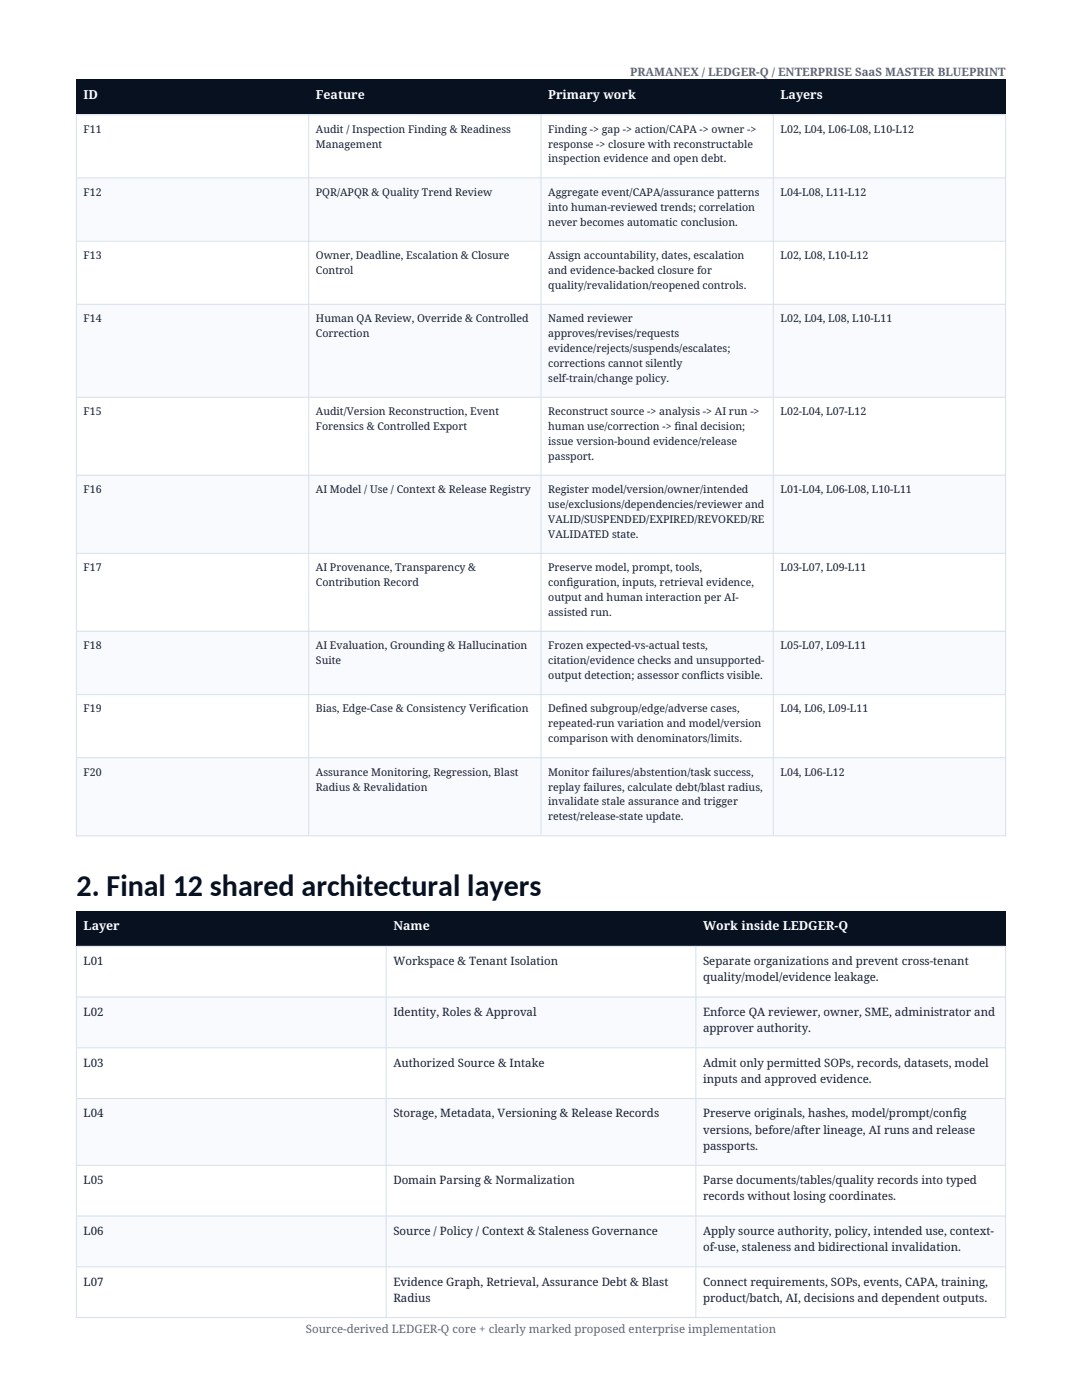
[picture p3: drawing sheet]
<svg xmlns="http://www.w3.org/2000/svg" width="216mm" height="279mm" viewBox="0 0 216 279" stroke-linecap="round" stroke-linejoin="round" font-family="sans-serif">
<defs><g id="words">
<text font-size="6" fill="#08111f" x="15.3" y="178.9">2. Final 12 shared architectural layers</text>
<g font-size="2.5" fill="#fff">
<text x="16.7" y="19.7">ID</text>
<text x="63" y="19.7">Feature</text>
<text x="109.4" y="19.7">Primary work</text>
<text x="155.8" y="19.7">Layers</text>
<text x="16.7" y="185.7">Layer</text>
<text x="78.5" y="185.7">Name</text>
<text x="140.3" y="185.7">Work inside LEDGER-Q</text>
</g>
<g font-size="2.3" fill="#5b667a">
<text x="125.7" y="15.2">PRAMANEX / LEDGER-Q / ENTERPRISE SaaS MASTER BLUEPRINT</text>
<text x="61" y="266">Source-derived LEDGER-Q core + clearly marked proposed enterprise implementation</text>
</g>
<g font-size="2.3" fill="#172033">
<text x="16.7" y="192.6">L01</text>
<text x="78.5" y="192.6">Workspace &amp; Tenant Isolation</text>
<text x="140.3" y="192.6">Separate organizations and prevent cross-tenant</text>
<text x="140.3" y="195.8">quality/model/evidence leakage.</text>
<text x="16.7" y="202.8">L02</text>
<text x="78.5" y="202.8">Identity, Roles &amp; Approval</text>
<text x="140.3" y="202.8">Enforce QA reviewer, owner, SME, administrator and</text>
<text x="140.3" y="206">approver authority.</text>
<text x="16.7" y="212.9">L03</text>
<text x="78.5" y="212.9">Authorized Source &amp; Intake</text>
<text x="140.3" y="212.9">Admit only permitted SOPs, records, datasets, model</text>
<text x="140.3" y="216.1">inputs and approved evidence.</text>
<text x="16.7" y="223">L04</text>
<text x="78.5" y="223">Storage, Metadata, Versioning &amp; Release Records</text>
<text x="140.3" y="223">Preserve originals, hashes, model/prompt/conf</text>
<text x="140.3" y="226.2">versions, before/after lineage, AI runs and release</text>
<text x="190.2" y="223">ig</text>
<text x="140.3" y="229.4">passports.</text>
<text x="16.7" y="236.3">L05</text>
<text x="78.5" y="236.3">Domain Parsing &amp; Normalization</text>
<text x="140.3" y="236.3">Parse documents/tables/quality records into typed</text>
<text x="140.3" y="239.6">records without losing coordinates.</text>
<text x="16.7" y="246.5">L06</text>
<text x="78.5" y="246.5">Source / Policy / Context &amp; Staleness Governance</text>
<text x="140.3" y="246.5">Apply source authority, policy, intended use, context-</text>
<text x="140.3" y="249.7">of-use, staleness and bidirectional invalidation.</text>
<text x="16.7" y="256.6">L07</text>
<text x="78.5" y="256.6">Evidence Graph, Retrieval, Assurance Debt &amp; Blast</text>
<text x="140.3" y="256.6">Connect requirements, SOPs, events, CAPA, training,</text>
<text x="78.5" y="259.8">Radius</text>
<text x="140.3" y="259.8">product/batch, AI, decisions and dependent outputs.</text>
</g>
<g font-size="2.1" fill="#172033">
<text x="16.7" y="26.5">F11</text>
<text x="63" y="26.5">Audit / Inspection Finding &amp; Readiness</text>
<text x="63" y="29.4">Management</text>
<text x="109.4" y="26.5">Finding -&gt; gap -&gt; action/CAPA -&gt; owner -&gt;</text>
<text x="109.4" y="29.4">response -&gt; closure with reconstructable</text>
<text x="155.8" y="26.5">L02, L04, L06-L08, L10-L12</text>
<text x="109.4" y="32.4">inspection evidence and open debt.</text>
<text x="16.7" y="39.1">F12</text>
<text x="63" y="39.1">PQR/APQR &amp; Quality Trend Review</text>
<text x="109.4" y="39.1">Aggregate event/CAPA/assurance patterns</text>
<text x="155.8" y="39.1">L04-L08, L11-L12</text>
<text x="109.4" y="42.1">into human-reviewed trends; correlation</text>
<text x="109.4" y="45">never becomes automatic conclusion.</text>
<text x="16.7" y="51.7">F13</text>
<text x="63" y="51.7">Owner, Deadline, Escalation &amp; Closure</text>
<text x="109.4" y="51.7">Assign accountability, dates, escalation</text>
<text x="155.8" y="51.7">L02, L08, L10-L12</text>
<text x="63" y="54.7">Control</text>
<text x="109.4" y="54.7">and evidence-backed closure for</text>
<text x="109.4" y="57.6">quality/revalidation/reopened controls.</text>
<text x="16.7" y="64.3">F14</text>
<text x="63" y="64.3">Human QA Review, Override &amp; Controlled</text>
<text x="109.4" y="64.3">Named reviewer</text>
<text x="155.8" y="64.3">L02, L04, L08, L10-L11</text>
<text x="63" y="67.3">Correction</text>
<text x="109.4" y="67.3">approves/revises/requests</text>
<text x="109.4" y="70.2">evidence/rejects/suspends/escalates;</text>
<text x="109.4" y="73.2">corrections cannot silently</text>
<text x="109.4" y="76.2">self-train/change policy.</text>
<text x="16.7" y="82.8">F15</text>
<text x="63" y="82.8">Audit/Version Reconstruction, Event</text>
<text x="109.4" y="82.8">Reconstruct source -&gt; analysis -&gt; AI run -&gt;</text>
<text x="155.8" y="82.8">L02-L04, L07-L12</text>
<text x="63" y="85.8">Forensics &amp; Controlled Export</text>
<text x="109.4" y="85.8">human use/correction -&gt; f</text>
<text x="109.4" y="88.8">issue version-bound evidence/release</text>
<text x="134.6" y="85.8">inal decision;</text>
<text x="109.4" y="91.7">passport.</text>
<text x="16.7" y="98.4">F16</text>
<text x="63" y="98.4">AI Model / Use / Context &amp; Release Registry</text>
<text x="109.4" y="98.4">Register model/version/owner/intended</text>
<text x="109.4" y="101.4">use/exclusions/dependencies/reviewer and</text>
<text x="155.8" y="98.4">L01-L04, L06-L08, L10-L11</text>
<text x="109.4" y="104.4">VALID/SUSPENDED/EXPIRED/REVOKED/RE</text>
<text x="109.4" y="107.3">VALIDATED state.</text>
<text x="16.7" y="114">F17</text>
<text x="63" y="114">AI Provenance, Transparency &amp;</text>
<text x="63" y="117">Contribution Record</text>
<text x="109.4" y="114">Preserve model, prompt, tools,</text>
<text x="109.4" y="117">conf</text>
<text x="109.4" y="119.9">output and human interaction per AI-</text>
<text x="113" y="117">iguration, inputs, retrieval evidence,</text>
<text x="155.8" y="114">L03-L07, L09-L11</text>
<text x="109.4" y="122.9">assisted run.</text>
<text x="16.7" y="129.6">F18</text>
<text x="63" y="129.6">AI Evaluation, Grounding &amp; Hallucination</text>
<text x="109.4" y="129.6">Frozen expected-vs-actual tests,</text>
<text x="155.8" y="129.6">L05-L07, L09-L11</text>
<text x="63" y="132.5">Suite</text>
<text x="109.4" y="132.5">citation/evidence checks and unsupported-</text>
<text x="109.4" y="135.5">output detection; assessor conf</text>
<text x="139.7" y="135.5">licts visible.</text>
<text x="16.7" y="142.2">F19</text>
<text x="63" y="142.2">Bias, Edge-Case &amp; Consistency Verif</text>
<text x="97.8" y="142.2">ication</text>
<text x="109.4" y="142.2">Def</text>
<text x="112.1" y="142.2">ined subgroup/edge/adverse cases,</text>
<text x="155.8" y="142.2">L04, L06, L09-L11</text>
<text x="109.4" y="145.2">repeated-run variation and model/version</text>
<text x="109.4" y="148.1">comparison with denominators/limits.</text>
<text x="16.7" y="154.8">F20</text>
<text x="63" y="154.8">Assurance Monitoring, Regression, Blast</text>
<text x="109.4" y="154.8">Monitor failures/abstention/task success,</text>
<text x="155.8" y="154.8">L04, L06-L12</text>
<text x="63" y="157.8">Radius &amp; Revalidation</text>
<text x="109.4" y="157.8">replay failures, calculate debt/blast radius,</text>
<text x="109.4" y="160.7">invalidate stale assurance and trigger</text>
<text x="109.4" y="163.7">retest/release-state update.</text>
</g>
</g></defs>
<g fill="#08111f">
<path d="M15.2 15.8h46.4v7h-46.4z" fill-rule="evenodd"/>
<path d="M61.6 15.8h46.3v7h-46.3z" fill-rule="evenodd"/>
<path d="M107.9 15.8h46.4v7h-46.4z" fill-rule="evenodd"/>
<path d="M154.3 15.8h46.3v7h-46.3z" fill-rule="evenodd"/>
</g>
<g fill="#fff">
<path d="M15.2 22.8h46.4v12.6h-46.4z" fill-rule="evenodd"/>
<path d="M61.6 22.8h46.3v12.6h-46.3z" fill-rule="evenodd"/>
<path d="M107.9 22.8h46.4v12.6h-46.4z" fill-rule="evenodd"/>
<path d="M154.3 22.8h46.3v12.6h-46.3z" fill-rule="evenodd"/>
</g>
<g fill="#f8fafd">
<path d="M15.2 35.4h46.4v12.6h-46.4z" fill-rule="evenodd"/>
<path d="M61.6 35.4h46.3v12.6h-46.3z" fill-rule="evenodd"/>
<path d="M107.9 35.4h46.4v12.6h-46.4z" fill-rule="evenodd"/>
<path d="M154.3 35.4h46.3v12.6h-46.3z" fill-rule="evenodd"/>
</g>
<g fill="#fff">
<path d="M15.2 48h46.4v12.6h-46.4z" fill-rule="evenodd"/>
<path d="M61.6 48h46.3v12.6h-46.3z" fill-rule="evenodd"/>
<path d="M107.9 48h46.4v12.6h-46.4z" fill-rule="evenodd"/>
<path d="M154.3 48h46.3v12.6h-46.3z" fill-rule="evenodd"/>
</g>
<g fill="#f8fafd">
<path d="M15.2 60.6h46.4v18.6h-46.4z" fill-rule="evenodd"/>
<path d="M61.6 60.6h46.3v18.6h-46.3z" fill-rule="evenodd"/>
<path d="M107.9 60.6h46.4v18.6h-46.4z" fill-rule="evenodd"/>
<path d="M154.3 60.6h46.3v18.6h-46.3z" fill-rule="evenodd"/>
</g>
<g fill="#fff">
<path d="M15.2 79.2h46.4v15.5h-46.4z" fill-rule="evenodd"/>
<path d="M61.6 79.2h46.3v15.5h-46.3z" fill-rule="evenodd"/>
<path d="M107.9 79.2h46.4v15.5h-46.4z" fill-rule="evenodd"/>
<path d="M154.3 79.2h46.3v15.5h-46.3z" fill-rule="evenodd"/>
</g>
<g fill="#f8fafd">
<path d="M15.2 94.8h46.4v15.5h-46.4z" fill-rule="evenodd"/>
<path d="M61.6 94.8h46.3v15.5h-46.3z" fill-rule="evenodd"/>
<path d="M107.9 94.8h46.4v15.5h-46.4z" fill-rule="evenodd"/>
<path d="M154.3 94.8h46.3v15.5h-46.3z" fill-rule="evenodd"/>
</g>
<g fill="#fff">
<path d="M15.2 110.3h46.4v15.6h-46.4z" fill-rule="evenodd"/>
<path d="M61.6 110.3h46.3v15.6h-46.3z" fill-rule="evenodd"/>
<path d="M107.9 110.3h46.4v15.6h-46.4z" fill-rule="evenodd"/>
<path d="M154.3 110.3h46.3v15.6h-46.3z" fill-rule="evenodd"/>
</g>
<g fill="#f8fafd">
<path d="M15.2 125.9h46.4v12.6h-46.4z" fill-rule="evenodd"/>
<path d="M61.6 125.9h46.3v12.6h-46.3z" fill-rule="evenodd"/>
<path d="M107.9 125.9h46.4v12.6h-46.4z" fill-rule="evenodd"/>
<path d="M154.3 125.9h46.3v12.6h-46.3z" fill-rule="evenodd"/>
</g>
<g fill="#fff">
<path d="M15.2 138.5h46.4v12.6h-46.4z" fill-rule="evenodd"/>
<path d="M61.6 138.5h46.3v12.6h-46.3z" fill-rule="evenodd"/>
<path d="M107.9 138.5h46.4v12.6h-46.4z" fill-rule="evenodd"/>
<path d="M154.3 138.5h46.3v12.6h-46.3z" fill-rule="evenodd"/>
</g>
<g fill="#f8fafd">
<path d="M15.2 151.1h46.4v15.6h-46.4z" fill-rule="evenodd"/>
<path d="M61.6 151.1h46.3v15.6h-46.3z" fill-rule="evenodd"/>
<path d="M107.9 151.1h46.4v15.6h-46.4z" fill-rule="evenodd"/>
<path d="M154.3 151.1h46.3v15.6h-46.3z" fill-rule="evenodd"/>
</g>
<g fill="#08111f">
<path d="M15.2 181.8h61.8v7h-61.8z" fill-rule="evenodd"/>
<path d="M77 181.8h61.8v7h-61.8z" fill-rule="evenodd"/>
<path d="M138.9 181.8h61.7v7h-61.7z" fill-rule="evenodd"/>
</g>
<g fill="#fff">
<path d="M15.2 188.8h61.8v10.1h-61.8z" fill-rule="evenodd"/>
<path d="M77 188.8h61.8v10.1h-61.8z" fill-rule="evenodd"/>
<path d="M138.9 188.8h61.7v10.1h-61.7z" fill-rule="evenodd"/>
</g>
<g fill="#f8fafd">
<path d="M15.2 198.9h61.8v10.1h-61.8z" fill-rule="evenodd"/>
<path d="M77 198.9h61.8v10.1h-61.8z" fill-rule="evenodd"/>
<path d="M138.9 198.9h61.7v10.1h-61.7z" fill-rule="evenodd"/>
</g>
<g fill="#fff">
<path d="M15.2 209h61.8v10.1h-61.8z" fill-rule="evenodd"/>
<path d="M77 209h61.8v10.1h-61.8z" fill-rule="evenodd"/>
<path d="M138.9 209h61.7v10.1h-61.7z" fill-rule="evenodd"/>
</g>
<g fill="#f8fafd">
<path d="M15.2 219.1h61.8v13.4h-61.8z" fill-rule="evenodd"/>
<path d="M77 219.1h61.8v13.4h-61.8z" fill-rule="evenodd"/>
<path d="M138.9 219.1h61.7v13.4h-61.7z" fill-rule="evenodd"/>
</g>
<g fill="#fff">
<path d="M15.2 232.5h61.8v10.1h-61.8z" fill-rule="evenodd"/>
<path d="M77 232.5h61.8v10.1h-61.8z" fill-rule="evenodd"/>
<path d="M138.9 232.5h61.7v10.1h-61.7z" fill-rule="evenodd"/>
</g>
<g fill="#f8fafd">
<path d="M15.2 242.6h61.8v10.1h-61.8z" fill-rule="evenodd"/>
<path d="M77 242.6h61.8v10.1h-61.8z" fill-rule="evenodd"/>
<path d="M138.9 242.6h61.7v10.1h-61.7z" fill-rule="evenodd"/>
</g>
<g fill="#fff">
<path d="M15.2 252.7h61.8v10.1h-61.8z" fill-rule="evenodd"/>
<path d="M77 252.7h61.8v10.1h-61.8z" fill-rule="evenodd"/>
<path d="M138.9 252.7h61.7v10.1h-61.7z" fill-rule="evenodd"/>
</g>
<g fill="#08111f">
<path d="M15.2 15.8h46.4v7h-46.4z" fill-rule="evenodd"/>
<path d="M61.6 15.8h46.3v7h-46.3z" fill-rule="evenodd"/>
<path d="M107.9 15.8h46.4v7h-46.4z" fill-rule="evenodd"/>
<path d="M154.3 15.8h46.3v7h-46.3z" fill-rule="evenodd"/>
</g>
<g fill="#fff">
<path d="M15.2 22.8h46.4v12.6h-46.4z" fill-rule="evenodd"/>
<path d="M61.6 22.8h46.3v12.6h-46.3z" fill-rule="evenodd"/>
<path d="M107.9 22.8h46.4v12.6h-46.4z" fill-rule="evenodd"/>
<path d="M154.3 22.8h46.3v12.6h-46.3z" fill-rule="evenodd"/>
</g>
<g fill="#f8fafd">
<path d="M15.2 35.4h46.4v12.6h-46.4z" fill-rule="evenodd"/>
<path d="M61.6 35.4h46.3v12.6h-46.3z" fill-rule="evenodd"/>
<path d="M107.9 35.4h46.4v12.6h-46.4z" fill-rule="evenodd"/>
<path d="M154.3 35.4h46.3v12.6h-46.3z" fill-rule="evenodd"/>
</g>
<g fill="#fff">
<path d="M15.2 48h46.4v12.6h-46.4z" fill-rule="evenodd"/>
<path d="M61.6 48h46.3v12.6h-46.3z" fill-rule="evenodd"/>
<path d="M107.9 48h46.4v12.6h-46.4z" fill-rule="evenodd"/>
<path d="M154.3 48h46.3v12.6h-46.3z" fill-rule="evenodd"/>
</g>
<g fill="#f8fafd">
<path d="M15.2 60.6h46.4v18.6h-46.4z" fill-rule="evenodd"/>
<path d="M61.6 60.6h46.3v18.6h-46.3z" fill-rule="evenodd"/>
<path d="M107.9 60.6h46.4v18.6h-46.4z" fill-rule="evenodd"/>
<path d="M154.3 60.6h46.3v18.6h-46.3z" fill-rule="evenodd"/>
</g>
<g fill="#fff">
<path d="M15.2 79.2h46.4v15.5h-46.4z" fill-rule="evenodd"/>
<path d="M61.6 79.2h46.3v15.5h-46.3z" fill-rule="evenodd"/>
<path d="M107.9 79.2h46.4v15.5h-46.4z" fill-rule="evenodd"/>
<path d="M154.3 79.2h46.3v15.5h-46.3z" fill-rule="evenodd"/>
</g>
<g fill="#f8fafd">
<path d="M15.2 94.8h46.4v15.5h-46.4z" fill-rule="evenodd"/>
<path d="M61.6 94.8h46.3v15.5h-46.3z" fill-rule="evenodd"/>
<path d="M107.9 94.8h46.4v15.5h-46.4z" fill-rule="evenodd"/>
<path d="M154.3 94.8h46.3v15.5h-46.3z" fill-rule="evenodd"/>
</g>
<g fill="#fff">
<path d="M15.2 110.3h46.4v15.6h-46.4z" fill-rule="evenodd"/>
<path d="M61.6 110.3h46.3v15.6h-46.3z" fill-rule="evenodd"/>
<path d="M107.9 110.3h46.4v15.6h-46.4z" fill-rule="evenodd"/>
<path d="M154.3 110.3h46.3v15.6h-46.3z" fill-rule="evenodd"/>
</g>
<g fill="#f8fafd">
<path d="M15.2 125.9h46.4v12.6h-46.4z" fill-rule="evenodd"/>
<path d="M61.6 125.9h46.3v12.6h-46.3z" fill-rule="evenodd"/>
<path d="M107.9 125.9h46.4v12.6h-46.4z" fill-rule="evenodd"/>
<path d="M154.3 125.9h46.3v12.6h-46.3z" fill-rule="evenodd"/>
</g>
<g fill="#fff">
<path d="M15.2 138.5h46.4v12.6h-46.4z" fill-rule="evenodd"/>
<path d="M61.6 138.5h46.3v12.6h-46.3z" fill-rule="evenodd"/>
<path d="M107.9 138.5h46.4v12.6h-46.4z" fill-rule="evenodd"/>
<path d="M154.3 138.5h46.3v12.6h-46.3z" fill-rule="evenodd"/>
</g>
<g fill="#f8fafd">
<path d="M15.2 151.1h46.4v15.6h-46.4z" fill-rule="evenodd"/>
<path d="M61.6 151.1h46.3v15.6h-46.3z" fill-rule="evenodd"/>
<path d="M107.9 151.1h46.4v15.6h-46.4z" fill-rule="evenodd"/>
<path d="M154.3 151.1h46.3v15.6h-46.3z" fill-rule="evenodd"/>
</g>
<g fill="#08111f">
<path d="M15.2 181.8h61.8v7h-61.8z" fill-rule="evenodd"/>
<path d="M77 181.8h61.8v7h-61.8z" fill-rule="evenodd"/>
<path d="M138.9 181.8h61.7v7h-61.7z" fill-rule="evenodd"/>
</g>
<g fill="#fff">
<path d="M15.2 188.8h61.8v10.1h-61.8z" fill-rule="evenodd"/>
<path d="M77 188.8h61.8v10.1h-61.8z" fill-rule="evenodd"/>
<path d="M138.9 188.8h61.7v10.1h-61.7z" fill-rule="evenodd"/>
</g>
<g fill="#f8fafd">
<path d="M15.2 198.9h61.8v10.1h-61.8z" fill-rule="evenodd"/>
<path d="M77 198.9h61.8v10.1h-61.8z" fill-rule="evenodd"/>
<path d="M138.9 198.9h61.7v10.1h-61.7z" fill-rule="evenodd"/>
</g>
<g fill="#fff">
<path d="M15.2 209h61.8v10.1h-61.8z" fill-rule="evenodd"/>
<path d="M77 209h61.8v10.1h-61.8z" fill-rule="evenodd"/>
<path d="M138.9 209h61.7v10.1h-61.7z" fill-rule="evenodd"/>
</g>
<g fill="#f8fafd">
<path d="M15.2 219.1h61.8v13.4h-61.8z" fill-rule="evenodd"/>
<path d="M77 219.1h61.8v13.4h-61.8z" fill-rule="evenodd"/>
<path d="M138.9 219.1h61.7v13.4h-61.7z" fill-rule="evenodd"/>
</g>
<g fill="#fff">
<path d="M15.2 232.5h61.8v10.1h-61.8z" fill-rule="evenodd"/>
<path d="M77 232.5h61.8v10.1h-61.8z" fill-rule="evenodd"/>
<path d="M138.9 232.5h61.7v10.1h-61.7z" fill-rule="evenodd"/>
</g>
<g fill="#f8fafd">
<path d="M15.2 242.6h61.8v10.1h-61.8z" fill-rule="evenodd"/>
<path d="M77 242.6h61.8v10.1h-61.8z" fill-rule="evenodd"/>
<path d="M138.9 242.6h61.7v10.1h-61.7z" fill-rule="evenodd"/>
</g>
<g fill="#fff">
<path d="M15.2 252.7h61.8v10.1h-61.8z" fill-rule="evenodd"/>
<path d="M77 252.7h61.8v10.1h-61.8z" fill-rule="evenodd"/>
<path d="M138.9 252.7h61.7v10.1h-61.7z" fill-rule="evenodd"/>
</g>
<g fill="none" stroke="#d7e0eb" stroke-width=".2">
<path d="M15.2 22.8v144.1M15.3 22.9h185.3M15.3 35.5h185.3M61.6 22.8v143.9M107.9 22.8v143.9M154.3 22.8v143.9M200.7 22.8v144.1M15.3 48.1h185.3M15.3 60.7h185.3M15.3 79.3h185.3M15.3 94.8h185.3M15.3 110.4h185.3"/>
<path d="M15.3 126h185.3M15.3 138.6h185.3M15.3 151.2h185.3M15.2 166.8h185.5M15.2 188.8v74.2M15.3 188.9h185.3M15.3 199h185.3M77 188.8v74.1M138.9 188.8v74.1M200.7 188.8v74.2M15.3 209.1h185.3M15.3 219.2h185.3"/>
<path d="M15.3 232.6h185.3M15.3 242.7h185.3M15.3 252.8h185.3M15.2 262.9h185.5"/>
</g>
<use href="#words"/>
</svg>
